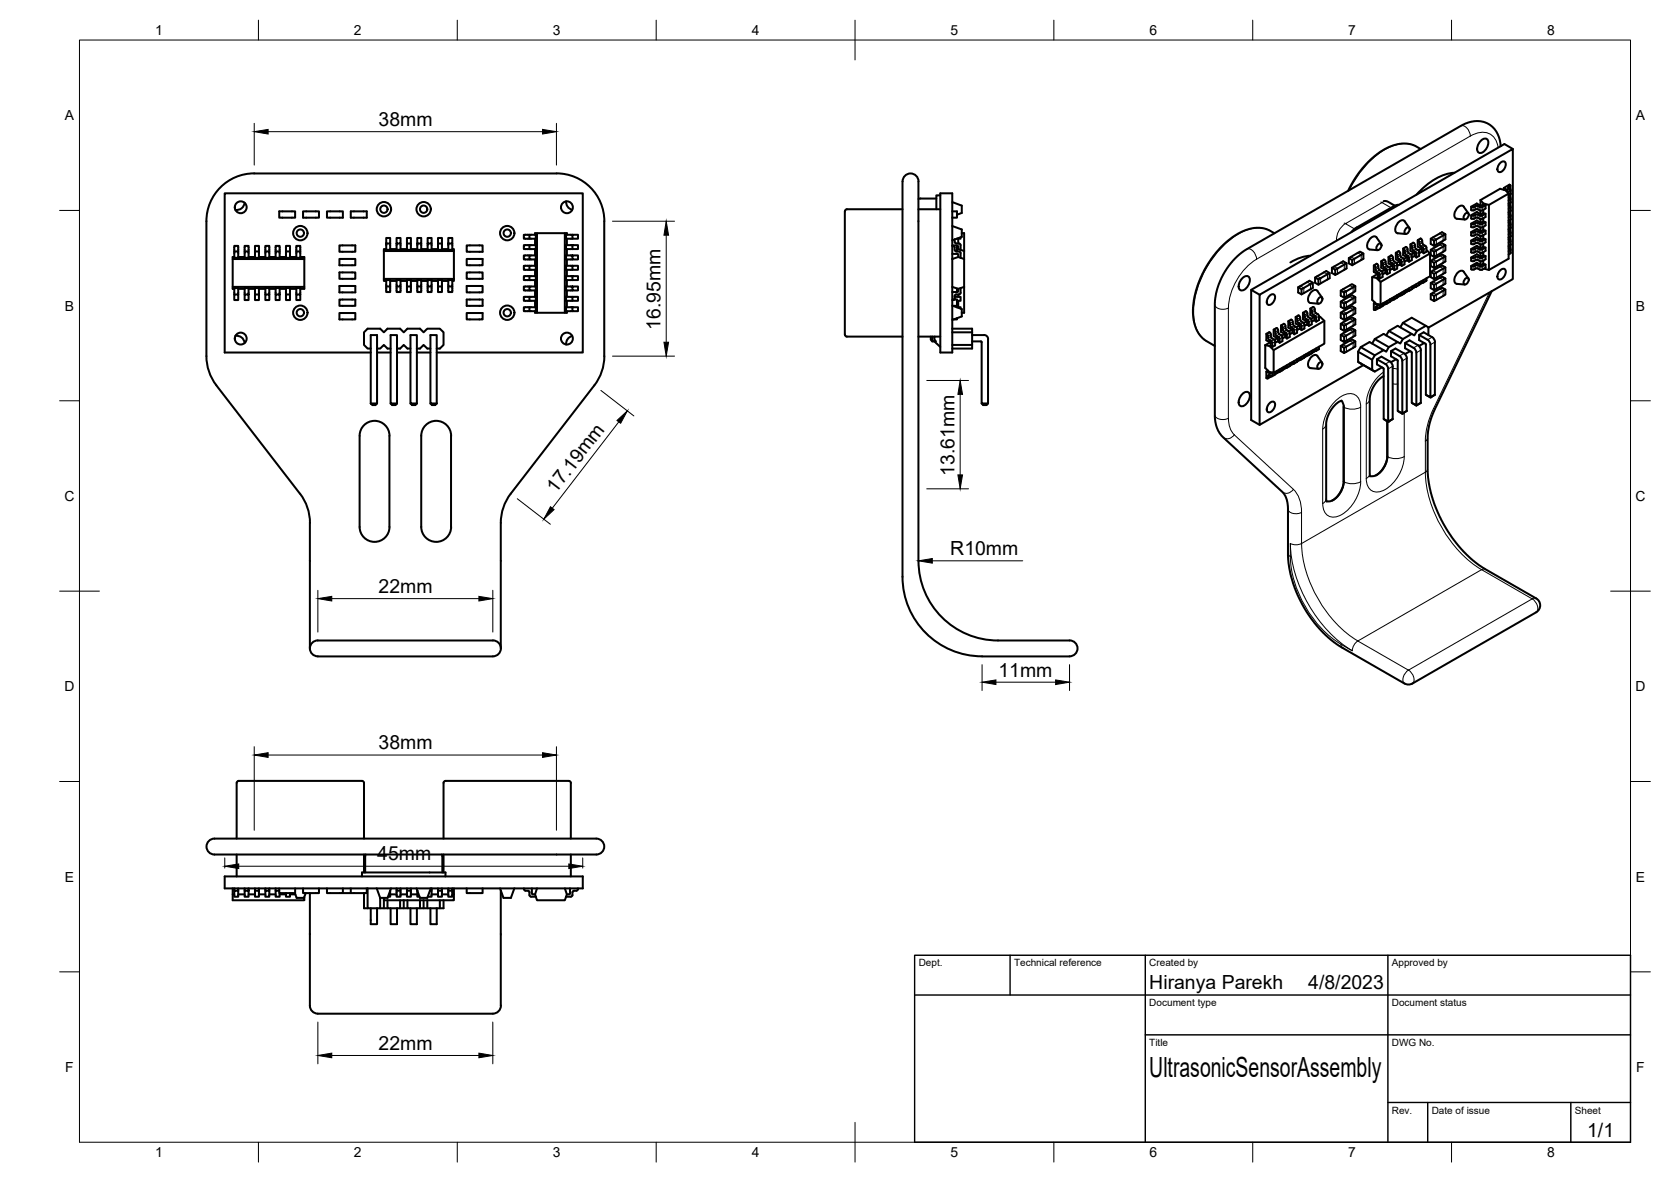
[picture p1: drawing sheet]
<svg xmlns="http://www.w3.org/2000/svg" width="420mm" height="297mm" viewBox="0 0 420 297" stroke-linecap="round" stroke-linejoin="round" font-family="sans-serif">
<defs><g id="words">
<text font-size="7" x="289" y="270.6">UltrasonicSensorAssembly</text>
<g font-size="4.9">
<text x="95.2" y="31.6">38mm</text>
<text x="166.1" y="82.9" transform="rotate(-90 166.1 82.9)">16.95mm</text>
<text x="240" y="119.5" transform="rotate(-90 240 119.5)">13.61mm</text>
<text x="139.8" y="124.1" transform="rotate(-52 139.8 124.1)">17.19mm</text>
<text x="239" y="139.5">R10mm</text>
<text x="95.2" y="149">22mm</text>
<text x="251" y="170">11mm</text>
<text x="95.2" y="188.3">38mm</text>
<text x="94.8" y="216.2">45mm</text>
<text x="289" y="248.5">Hiranya Parekh</text>
<text x="329" y="248.5">4/8/2023</text>
<text x="95.2" y="263.8">22mm</text>
<text x="399.1" y="285.7">1/1</text>
</g>
<g font-size="3.5">
<text x="39" y="8.8">1</text>
<text x="89" y="8.8">2</text>
<text x="139" y="8.8">3</text>
<text x="189" y="8.8">4</text>
<text x="239" y="8.8">5</text>
<text x="289" y="8.8">6</text>
<text x="339" y="8.8">7</text>
<text x="389" y="8.8">8</text>
<text x="16.3" y="30.2">A</text>
<text x="411.3" y="30.2">A</text>
<text x="16.3" y="78">B</text>
<text x="411.3" y="78">B</text>
<text x="16.2" y="125.9">C</text>
<text x="411.2" y="125.9">C</text>
<text x="16.2" y="173.7">D</text>
<text x="411.2" y="173.7">D</text>
<text x="16.3" y="221.6">E</text>
<text x="411.3" y="221.6">E</text>
<text x="16.4" y="269.4">F</text>
<text x="411.4" y="269.4">F</text>
<text x="39" y="290.8">1</text>
<text x="89" y="290.8">2</text>
<text x="139" y="290.8">3</text>
<text x="189" y="290.8">4</text>
<text x="239" y="290.8">5</text>
<text x="289" y="290.8">6</text>
<text x="339" y="290.8">7</text>
<text x="389" y="290.8">8</text>
</g>
<g font-size="2.5">
<text x="231" y="242.9">Dept.</text>
<text x="255" y="242.9">Technical reference</text>
<text x="289" y="242.9">Created by</text>
<text x="350" y="242.9">Approved by</text>
<text x="289" y="252.8">Document type</text>
<text x="350" y="252.8">Document status</text>
<text x="289" y="262.9">Title</text>
<text x="350" y="262.9">DWG No.</text>
<text x="350" y="279.9">Rev.</text>
<text x="360" y="279.9">Date of issue</text>
<text x="396" y="279.9">Sheet</text>
</g>
</g></defs>
<!-- layer: Visible -->
<g fill="none" stroke="#000" stroke-width=".51">
<path d="M357.2 37.5l-2.3-1.2-1.9-.2-2.8 .5-2.5 1.1-2.8 2.1-2.2 2.3-2.2 3.1-1.5 2.7M372.4 35.3a1 1 0 0 1 1.4-.4 1 1 0 0 1 .4 1.4l-.4 .9a1.62 1.62 0 0 1-2.1 1.1 2.4 2.4 0 0 1 .7-3zM377.3 36.7l-.2-1.6-.7-1.8-.8-1.1-1.3-1.1-1.3-.5-1.8-.2-1.7 .3-1.8 .7-55.1 31.8-2.2 1.9-2 2.4-1.5 2.8-1.1 3.4-.3 2.5v28.5l.2 2 .5 1.3 1.4 1.9 14.8 13.7 .9 1.2 .5 2.4v12.4l.7 4.7 .8 2.8 1.2 3 1.5 2.7 2 3.1 3.4 3.7 3.1 2.6 16.6 9.6M380.4 37.4l-2.1-1.2-63.7 36.6v32.8l2.1 1.2M61.5 51a2 2 0 0 1-2.3 1.7M70.2 53.1h4v1.6h-4zM76.2 53.1h4v1.6h-4zM82.2 53.1h4v1.6h-4zM88.2 53.1h4v1.6h-4zM133.1 59h1.6v1h-1.6zM133.1 59h-1.4v1h1.4M134.5 59v-.4h8v.4"/>
<path d="M134.5 60v1.6M135 58.6v20M142 58.6v20M142.4 50.6a2 2 0 0 0 1.5 2.1M142.5 60v1.6M143.9 59h1.4v1h-1.4v-1h-1.6v1h1.6M212.4 53.1v31M212.9 52.6h14M212.9 52.6l-.4 .2-.1 .3M230.9 52.6h5.5M231.4 49.9h4M231.4 49.9l-.5 .1"/>
<path d="M236.4 49.1h-1v3.5M236.4 48.6h3v40h-3zM239.4 56.8l2.4 .9v1.8l-2.4 .9M239.4 50.8l2.4 .9v1.8l-1.2 .5M239.4 53.1h1.2v1.6h-1.2M240.9 60v1.2M241.5 59.6v.4h-1M241.8 58.6h.6v6.5M320.4 58.6l-1.9-1-1.8-.4-2.5 .3-2.5 1-2.9 1.9-2.1 2-2.1 2.7-1.8 2.7-1.5 3.5-1 3.4-.3 2.5 .1 2.8 .5 2.3 .9 1.7 1.4 1.4 2.6 1.5M341.1 57.1l-1.3 1.2M347.9 50.5l1 .1 1.8 1.1M351.7 51.5l-1.4 .4-9.2 5.3"/>
<path d="M353.2 55.6l1.2 1.7M353.2 55.6a1.27 1.27 0 0 0-1.9 .7l-.4 .7a1.13 1.13 0 0 0 .6 1.6l2 .2M353.5 57.4l.8-.2a1.06 1.06 0 0 1-1 1.5 .92 .92 0 0 1 .2-1.3zM359.7 60l.9 .5v1.3l-.9-.5v-1.3l2.9-1.6 .8 .5-2.8 1.6M363.4 58.9v1.3l-2.8 1.6M365.7 43.4a14.4 14.4 0 0 0-9.5 5.5M366.3 55l2 .2M368 52l1.2 1.6M368.1 51.9a1.27 1.27 0 0 0-1.9 .7l-.4 .8a1.13 1.13 0 0 0 .5 1.6M368.4 53.8l.7-.3a1.06 1.06 0 0 1-.9 1.6 .92 .92 0 0 1 .2-1.3zM369.9 56.2l1.4-.8 .9 .5 .8-.2 .5 .1v.8l-1 .6-1.1-.4-1.2 .3-.3-.1zM369.9 58.3l1.4-.8 1.1 .6 .6-.3 .5 .2v.8l-1 .5-1.1-.4-1.2 .4-.3-.2z"/>
<path d="M369.9 52h.2M370.1 55h.5M370.1 52h.5M372.1 52.9h.6M372.2 51.7l-.9-.6-1.4 .9v.8l.2 .1 1.3-.4 .7 .4M372.2 51.6h.4M372.3 50.3l4.9-2.9 1.4 .4 .7 .8-4.9 2.9-1.4-.4zM372.3 50.3v1.4M372.3 52.9v.9M372.3 55.1v.8M372.3 57.2v.8M372.3 59.3v.9"/>
<path d="M373 53.6l-.6 .2-1.1-.5-1.4 .8v.8l.2 .1M373 53.6l.5 .1v.8l-1 .6-1.1-.4-.8 .3M373 51.1v.3M373 52.7v.9M373 54.8v.9M373 57v.8M373 59.1v.8M373 51.4l.5 .2M373 51.4l-.4 .3M373.5 58l-1 .5-1.1-.4-1 .4-.5-.2M373.5 55.8l-1 .6-1.1-.4-1 .3-.5-.1M373.5 53.7l-1 .5-1.1-.3-1 .3-.5-.1"/>
<path d="M373.5 51.6l-1 .5-1.1-.4-.8 .3M373.5 51.6v.8l-.8 .5M374.4 51.5v16.3M377.2 40.9a.77 .77 0 0 1 1.4 0 1.95 1.95 0 0 1-1.7 2.3 1.29 1.29 0 0 1 0-1.9zM378.1 47.2l.9 .5M379 47.9l-.2 .2M379 47.7v.2M379.2 47.1l.6-.4-.3-.3-1.4 .8v.5M379.2 47.4l.6 .4-.1 .2M379.3 47.1v.3M379.3 48.6v16.4l-4.9 2.8-1.3-.3M379.3 59.8l.5-.4-.1 1"/>
<path d="M379.3 57.7l.5-.4-.1 1M379.3 58.1l.5 .3-.1 .2M379.3 55.5l.5-.3-.1 .9M379.3 55.9l.5 .5-.5 .4M379.3 53.8l.5 .5-.5 .3M379.3 51.7l.5 .4-.5 .4M379.3 49.6l.5 .4-.5 .4M379.7 51.1l-.4 .2M379.7 48.9l-.4 .3M379.7 51.1l.1-.2-.1 1M379.7 48.9l.1-.1-.1 .9M379.8 58.6l-.5 .3"/>
<path d="M379.8 51l-.5 .2M379.8 48l-.7 .4M379.8 48.8l-.5 .3M379.8 53l-.5 .4M379.8 53l-.1 1M379.8 46.7l-.1 .9M379.9 58.5l-.1 .9-.5 .3M379.9 56.4l-.1 .8-.5 .4M379.9 50l-.2 .9M379.9 47.8l-.2 1M379.9 52.1v.8M379.9 54.2v.8"/>
<path d="M379.9 55l-.6 .4M379.9 52.9l-.6 .4M58.5 65.1h18M58.9 64.6h-.4v8h.4M58.9 74v-1.6h1v1.6h-1v1.4h1v-1.4M58.9 63.2h1v1.6h-1zM58.9 63.2v-1.4h1v1.4M59.9 64.6h1.6M59.9 72.6h1.6M61.5 74v-1.6h1v1.6h-1v1.4h1v-1.4M61.5 63.2h1v1.6h-1zM61.5 63.2v-1.4h1v1.4"/>
<path d="M62.5 64.6h1.6M62.5 72.6h1.6M64.1 74v-1.6h1v1.6h-1v1.4h1v-1.4M64.1 63.2h1v1.6h-1zM64.1 63.2v-1.4h1v1.4M65.1 64.6h1.6M65.1 72.6h1.6M66.7 74v-1.6h1v1.6h-1v1.4h1v-1.4M66.7 63.2h1v1.6h-1zM66.7 63.2v-1.4h1v1.4M67.7 64.6h1.6M67.7 72.6h1.6"/>
<path d="M69.3 74v-1.6h1v1.6h-1v1.4h1v-1.4M69.3 63.2h1v1.6h-1zM69.3 63.2v-1.4h1v1.4M70.3 64.6h1.6M70.3 72.6h1.6M71.9 74v-1.6h1v1.6h-1v1.4h1v-1.4M71.9 63.2h1v1.6h-1zM71.9 63.2v-1.4h1v1.4M72.9 64.6h1.6M72.9 72.6h1.6M74.5 74v-1.6h1v1.6h-1v1.4h1v-1.4M74.5 63.2h1v1.6h-1z"/>
<path d="M74.5 63.2v-1.4h1v1.4M75.5 64.6h1v7.5h-18M76.5 72.1v.5h-1M85.3 78.7h4v1.6h-4zM85.3 75.3h4v1.6h-4zM85.3 65.1h4v1.6h-4zM85.3 68.5h4v1.6h-4zM85.3 61.7h4v1.6h-4zM85.3 71.9h4v1.6h-4zM96.5 63.1v7M97.1 70.6h-.6v-.5h17.6v.5h-.4M97.1 62.6h-.6v.5h17.6v-.5h-.4"/>
<path d="M97.1 61.2v-1.4h1v1.4h-1v1.6h1v-1.6M97.1 70.4h1v1.6h-1zM97.1 72v1.4h1v-1.4M98.1 70.6h1.6M98.1 62.6h1.6M99.7 61.2v-1.4h1v1.4h-1v1.6h1v-1.6M99.7 70.4h1v1.6h-1zM99.7 72v1.4h1v-1.4M100.7 70.6h1.6M100.7 62.6h1.6M102.3 61.2v-1.4h1v1.4h-1v1.6h1v-1.6M102.3 70.4h1v1.6h-1z"/>
<path d="M102.3 72v1.4h1v-1.4M103.3 70.6h1.6M103.3 62.6h1.6M104.9 61.2v-1.4h1v1.4h-1v1.6h1v-1.6M104.9 70.4h1v1.6h-1zM104.9 72v1.4h1v-1.4M105.9 70.6h1.6M105.9 62.6h1.6M107.5 61.2v-1.4h1v1.4h-1v1.6h1v-1.6M107.5 70.4h1v1.6h-1zM107.5 72v1.4h1v-1.4M108.5 70.6h1.6"/>
<path d="M108.5 62.6h1.6M110.1 61.2v-1.4h1v1.4h-1v1.6h1v-1.6M110.1 70.4h1v1.6h-1zM110.1 72v1.4h1v-1.4M111.1 70.6h1.6M111.1 62.6h1.6M112.7 61.2v-1.4h1v1.4h-1v1.6h1v-1.6M112.7 70.4h1v1.6h-1zM112.7 72v1.4h1v-1.4M114.1 63.1v7M117.3 61.7h4v1.6h-4zM117.3 68.5h4v1.6h-4z"/>
<path d="M117.3 65.1h4v1.6h-4zM117.3 71.9h4v1.6h-4zM117.3 78.7h4v1.6h-4zM117.3 75.3h4v1.6h-4zM133.1 77.2h1.6v1h-1.6zM133.1 77.2h-1.4v1h1.4M133.1 74.6h1.6v1h-1.6zM133.1 74.6h-1.4v1h1.4M133.1 72h1.6v1h-1.6zM133.1 72h-1.4v1h1.4M133.1 69.4h1.6v1h-1.6zM133.1 69.4h-1.4v1h1.4"/>
<path d="M133.1 66.8h1.6v1h-1.6zM133.1 66.8h-1.4v1h1.4M133.1 64.2h1.6v1h-1.6zM133.1 64.2h-1.4v1h1.4M133.1 61.6h1.6v1h-1.6zM133.1 61.6h-1.4v1h1.4M134.5 78.2v.4h8v-.4M134.5 62.6v1.6M134.5 65.2v1.6M134.5 67.8v1.6M134.5 70.4v1.6M134.5 73v1.6"/>
<path d="M134.5 75.6v1.6M142.5 62.6v1.6M142.5 65.2v1.6M142.5 67.8v1.6M142.5 70.4v1.6M142.5 73v1.6M142.5 75.6v1.6M143.9 77.2h1.4v1h-1.4v-1h-1.6v1h1.6M143.9 74.6h1.4v1h-1.4v-1h-1.6v1h1.6M143.9 72h1.4v1h-1.4v-1h-1.6v1h1.6M143.9 69.4h1.4v1h-1.4v-1h-1.6v1h1.6M143.9 66.8h1.4v1h-1.4v-1h-1.6v1h1.6"/>
<path d="M143.9 64.2h1.4v1h-1.4v-1h-1.6v1h1.6M143.9 61.6h1.4v1h-1.4v-1h-1.6v1h1.6M239.4 76.8l2.4 .9v1.8l-2.4 .9M239.4 65.1l1.5-.5 1.5 .5v7l-1.5 .5-1.5-.5M239.4 61.8l.6 .2v.8M239.4 63.8l1.5 .1v.7M239.4 61.7h1.2v1.5M239.4 65.1h.1M239.4 75.4h.2M239.9 75.3h.7v1.6h-1M240 60.2h.1M240 74.6h1.5v1h-.9"/>
<path d="M240 75l-.4 .4M240 60.2v.6M240 74.4v.9M240.1 62.8l.3 .4h.9l.2 .4M240.1 60.8l.3 .4M240.4 61.2h.7l.4 .2v1.4M240.5 77.2h1v.4M240.6 80v.3h-.8M240.6 61.8l.3 .2v.6M240.6 62.6h.3M240.6 73h.3M240.6 72.5v.9"/>
<path d="M240.9 72.6v.7l-1.5 .1M240.9 62.6l1.5 .5M240.9 62.6l-.3 .1M240.9 74v.6M240.9 75.6v1.6M241.5 72.4v1.4l-.4 .2h-.9l-.1 .4M241.5 63.6v1.2M242.4 72.1v6.5h-.6M312.5 69.8a1 1 0 0 1 1.4-.3 1 1 0 0 1 .3 1.3l-.3 1a1.62 1.62 0 0 1-2.2 1 2.4 2.4 0 0 1 .8-3zM314.6 72.8l2.1 1.3M319.2 74.3a.77 .77 0 0 1 1.4 0 1.95 1.95 0 0 1-1.7 2.3 1.29 1.29 0 0 1 0-1.9zM325.8 79.7h.1"/>
<path d="M325.9 79.7l.3 .3 .1 1.1 .7 .4M327.3 72.7v1.3M327.6 78.6l.4 .4 .2 1 .6 .4M328.7 79.3v-.7l-.2-.3-.9 .3v1.6l1 .7 .1 .6M328.8 79.2l.2 .5M329 79.7l.8 .6v1.2l-.7 .4-.4-.4-.7 .4M329.5 77.5l.4 .6M329.5 64.3l-2.8 .6-2.3 1.1M329.9 78.1l.1 .9 .8 .5 .2 .3M330.1 71l-2.8 1.7-.9-.5 2.8-1.6 .9 .4v1.4l-2.8 1.6-.9-.5v-1.3M330.4 79.7l-.8 .4M330.9 78.7l.5 .3"/>
<path d="M330.9 78.7l-.6-1.5-.8 .3v1.7l1 .6v.6M330.9 79.9v.9M331.4 79l.2 .3v1.1l-.7 .4-.4-.4-.7 .4M331.5 70.2v1.4M331.6 74.9l.7-.2a1.06 1.06 0 0 1-.9 1.6 .92 .92 0 0 1 .2-1.4zM331.6 79.6h.3l1.1 1v5.8l-12.7 7.3M331.9 79.6l-.3 .2M332.4 74.8l-1.1-1.7a1.27 1.27 0 0 0-1.9 .7l-.4 .8a1.13 1.13 0 0 0 .5 1.6l2 .1M334.3 68.6l-2.8 1.6-.8-.4 2.8-1.7 .8 .5v1.3l-2.8 1.7-.8-.5v-1.3M334.9 67.3l.8 .5v1.3l-.8-.5v-1.3l2.8-1.6 .9 .5-2.9 1.6M337.1 78.6v1.3l.9 .5 2.8-1.7v-1.3l-.9-.5-2.8 1.7 .9 .5M337.1 73l.9 .5 2.8-1.6-.9-.5-2.8 1.6v1.3l.9 .5"/>
<path d="M338 76.3v1.3M338 79.1v1.3M338.6 66.2v1.3l-2.9 1.6M339.2 64.9l2.8-1.7 .8 .5-2.8 1.6zM340 65.3v1.4M340.8 74.7l-2.8 1.6-.9-.5 2.8-1.6 .9 .5v1.3l-2.8 1.6-.9-.5v-1.3M340.8 71.9v1.3l-2.8 1.6v-1.3M340.8 77.4l-2.8 1.7M342.8 63.7v1.3l-2.8 1.7-.8-.5v-1.3M345 69.6l1.1 .2M345.4 66.7l.4 .4 .1 .7 .3 .4M345.4 76.2l.9 .5 .2-.2"/>
<path d="M345.7 76l-.3 .2v1.6l.3 .1 .2-.2M346.1 68.2l.8 .6v1.2M346.1 77.1l.5 .3M346.1 77.1h-.2v.6M346.3 68.8l.2 .8M346.5 61.5l.7-.3a1.06 1.06 0 0 1-.9 1.6 .92 .92 0 0 1 .2-1.3zM346.6 66.9v.5M346.6 66.9l-.5-.6-.7 .4v1.6l.9 .5M346.6 77.3l-.8 .6M346.9 76.5v.8h-.2M347.1 70.9v5.7M347.3 61.3l-1.2-1.6a1.27 1.27 0 0 0-1.9 .6l-.3 .8a1.13 1.13 0 0 0 .5 1.6l2 .2"/>
<path d="M347.3 65.6l.1 .1M347.4 65.7l.3 .5M347.6 76.8l-.8 .6M347.6 76.3v.5l.1-.1M347.7 66.2v.5M347.7 76.2v.5M347.7 66.7l.2 .4 .8 .7 .1 1.1M348.2 67.8l-.7 .4M348.3 68.1v.4M348.4 66.3v-.7l-.3-.3-.1-.1-.7 .4v1.7l1.1 .8M348.4 76.3l-.8 .6M348.4 66.3l.3 .5 .7 .6 .1 1.1-.7 .4-.5-.4-.7 .4"/>
<path d="M348.8 75.7l-.2 .6-.6-.2M349.1 64.6l.4 .5M349.4 75.9l-.7 .4M349.5 75.2v.5M349.5 75.7l-.1 .2M349.5 65.2l.2 .8 .6 .4M349.5 75.2v.6M350 64.2h-.2l-.7 .4v1.6l1 .6 .1 .7M350 64.3l.6 1.4M350 66.7l-.7 .5M350.2 75.4l-.7 .4M350.3 75.2l-.1 .2"/>
<path d="M350.3 66.4l.3 .5M350.5 65.7l.8 .6v1.2l-.7 .4-.4-.4-.7 .4M350.6 74.6l-.1 .7-.6-.3M350.6 66.9v1M351 63.5l.4 .6M351.2 74.9l-.7 .4M351.3 74.2l-.1 .6M351.4 64.1v.7l.3 .3M351.4 74.1l-.1 .6 .7-.4M351.7 65.1l.6 .4 .1 .3M351.7 73.9l.6 .3 .1-.2M351.9 65.6l.1 .8"/>
<path d="M351.9 65.7l-.7 .4M352.1 64.2v-.7l-.3-.3-.1-.1-.7 .4v1.7l.9 .5M352.1 74.1l-.1 .2M352.1 64.2l.3 .4M352.4 64.7l.7 .6v1.1l-.7 .4-.4-.4-.7 .4M352.4 65.9v.9M352.4 73.5v.5M352.8 62.5l.4 .3v.7M353.1 73.1v.6l-.7 .5M353.2 73.1l-.1 .6 .7-.4M353.2 63.5l.2 .4 .6 .4M353.6 72.9l.3 .2v.2"/>
<path d="M353.7 62.1l-.2-.1-.7 .5v1.6l.9 .5M353.7 62.1l.2 .5M353.7 64.6l.2 .3M353.7 64.6l-.7 .5M353.9 64.9v.5M353.9 62.6v.5M353.9 63.1l.3 .5M354 64.3l.3 .5v1M354.2 63.6l.8 .6v1.2l-.7 .4-.4-.4-.8 .4M354.3 72.5l-.1 .6h-.2M354.6 61.4l.4 .4v.7M355 72.1v.6l-.8 .5"/>
<path d="M355 72v.6l.7-.4M355.1 62.4l.3 .5M355.3 63l.8 .5v1.2M355.4 71.8l.4 .3M355.5 63.5l-.9-.5v-1.6l.7-.4 .4 .4 .2 1 .9 .7v1.2l-.7 .4-.4-.4-.7 .4M355.5 63.5l.2 .3M355.6 63.6l-.8 .4M355.7 63.8v.5M355.8 72l-.1 .2M356.1 71.4v.6h-.3M356.5 60.4l.4 .3v.7l.3 .5M356.8 71v.5l.1-.1"/>
<path d="M356.8 71.5l-.8 .6M356.9 71v.4M357.2 61.9l.7 .6 .1 1.2M357.3 70.8l.4 .2M357.4 62.5l-.7 .4M357.6 60.5l-.4-.6-.7 .5v1.6l1 .6v.7M357.6 71l-.8 .6M357.6 60.5v.5M357.6 61l.3 .5M357.9 61.5l.5 .3M358 70.3l-.1 .7h-.2M358.4 61.8l.2 .3 .1 1.2-.7 .4-.5-.4-.7 .4"/>
<path d="M358.6 70.6l-.7 .4M358.7 62.8l.9 .9-12.5 7.2-1-1.1 .4-.2 .4 .4 .7-.4v-1.2l-.7-.6-.3-.5M358.7 69.9v.5M358.7 70.4l-.1 .2M359.6 63.7v5.7l-12.5 7.2-1-.2-1.1-1v-5.8l1.4-.7M359.7 65.6l.9 .4v1.3l-.9-.4v-1.3l2.9-1.7 .8 .5-2.8 1.6M359.7 62.8l.9 .5 2.8-1.7-.8-.5-2.9 1.7v1.3l.9 .5v-1.3M359.7 71.1l2.9-1.6 .8 .5-2.8 1.6zM359.7 73.9l.9 .5 2.8-1.6-.8-.5-2.9 1.6v1.3l.9 .5v-1.3M360.6 68.8v1.3M360.6 71.6v1.3M363.4 61.6v1.3l-2.8 1.7"/>
<path d="M363.4 67.2l-2.8 1.6-.9-.5 2.9-1.6 .8 .5v1.3l-2.8 1.6-.9-.5v-1.3M363.4 70v1.3l-2.8 1.6-.9-.5v-1.3M363.4 72.8v1.2l-2.8 1.7M363.4 64.4v1.3l-2.8 1.6M368 68.3l1.2 1.7M368.1 68.3a1.27 1.27 0 0 0-1.9 .7l-.4 .7a1.13 1.13 0 0 0 .5 1.6l2 .2M368.4 70.1l.7-.2a1.06 1.06 0 0 1-.9 1.5 .92 .92 0 0 1 .2-1.3zM369.9 60.5l1.4-.9 .9 .6 .8-.3 .5 .2v.8l-1 .5-1.1-.4-1.2 .4-.3-.1zM369.9 64.7l1.4-.8 1.1 .5 .6-.2 .5 .1v.9l-1 .5-1.1-.4-1.2 .4-.3-.2zM369.9 60.5l.5 .1 1-.4 .7 .4M369.9 66.8l.2 .1M369.9 64.7l.2 .1"/>
<path d="M369.9 62.6l.2 .1M370.1 66.9h.5M370.1 67.7h.5M370.1 64.8h.5M370.1 62.6h.5M372.1 63.5h.6M372.1 60.6h.6M372.2 62.3l-.9-.5-1.4 .8v.8l.2 .1 1.3-.3 .7 .3M372.2 62.3h.4M372.3 61.5v.8M372.3 63.6v.8M372.3 65.7v.9"/>
<path d="M373 66.3l-.8 .2-.9-.5-1.4 .8v.9h.2M373 62l.5 .2v.8l-.8 .5M373 66.3l.5 .2v.8l-1 .5-1.1-.4-.8 .3M373 61.2v.8M373 63.4v.8M373 65.5v.8M373 62l-.4 .3M373.5 66.5l-1 .5-1.1-.4-.8 .3M373.5 64.3l-1 .6-1.1-.4-.8 .3M373.5 62.2l-1 .5-1.1-.3-.8 .3M373.5 60.1l-.8 .5M375.1 73.2l-14.3 29.5-1 2.7-.7 2.7-.1 1.6v8.6l.2 2.9 1.1 4.3 1.8 4.4 2.8 4.9 3 3.7 2.5 2.4 2.3 1.6 13.6 7.9"/>
<path d="M377.2 67.9a.77 .77 0 0 1 1.4 0 1.95 1.95 0 0 1-1.7 2.3 1.29 1.29 0 0 1 0-1.9zM379.3 62.3l.5 .4-.1 .2M379.3 60.2l.5 .3-.1 .2M379.7 61.7l-.4 .2M379.7 61.7l.1-.2-.1 1M379.8 62.9l-.5 .2M379.8 60.8l-.5 .2M379.8 61.6l-.5 .2M379.9 60.6l-.2 1M379.9 62.7v.8M379.9 63.5l-.6 .5M54.4 96.8l21 27.3a12 12 0 0 1 2.5 7.3"/>
<path d="M59.2 84.4a2 2 0 0 1 2.3 1.8M93.2 88.6h-36.7v-40h90v40h-36.7M93.2 87.6h-.8l-.9-.9v-3.2l.9-.9h3.2l.9 .9 .9-.9h3.2l.9 .9 .9-.9h3.2l.9 .9 .9-.9h3.2l.9 .9v3.2l-.9 .9h-.8M93.2 84.2h1.6v17.2h-1.6zM94.8 87.6h.8l.9-.9 .9 .9h.8M94.8 88.6h3.4M98.2 84.2h1.6v17.2h-1.6zM99.8 87.6h.8l.9-.9 .9 .9h.8M99.8 88.6h3.4M103.2 84.2h1.6v17.2h-1.6zM104.8 87.6h.8l.9-.9 .9 .9h.8M104.8 88.6h3.4"/>
<path d="M108.2 84.2h1.6v17.2h-1.6zM143.9 84.4a2 2 0 0 0-1.5 2.2M149.4 96.8l-21 27.3a12 12 0 0 0-2.5 7.3M149.5 96.8a12 12 0 0 0 2.5-7.3l-.1-33.9a12 12 0 0 0-12-12h-76a12 12 0 0 0-12 12v33.9a12 12 0 0 0 2.5 7.3M212.4 84.1l.1 .2 .4 .3M212.9 84.6h14M230.9 84.6h5.5M234 84.6v.8l.4 .4M234.4 84.6v1.2h.9l-.4-.6 .1-.6M234.9 85.8l1.5 1.4M239.4 82.6h5v5h-5M239.4 83.5h5"/>
<path d="M239.4 86.7h5M244.4 84.2h3M247.4 84.2a.97 .97 0 0 1 1 1v16.2h-1.6v-15.5l-2.4-.1M312.5 98.9a1 1 0 0 1 1.4-.3 1 1 0 0 1 .3 1.3l-.3 1a1.62 1.62 0 0 1-2.2 1 2.4 2.4 0 0 1 .8-3zM318.1 86.7l1.1 .3 1.1 1v5.7l-1.1-.2-1.1-1zM318.4 93.4l.9 .5 .2-.4M318.4 83.9l.4 .5M318.8 93.1l-.4 .3v1.6l.4 .1 .1-.7M318.9 84.5v.4M318.9 84.9l1 1.3M319.3 83.6l-.2-.1-.7 .4v1.6l.9 .5M319.3 83.6l.2 .3 .2 1 .8 .5 .1 .4"/>
<path d="M319.3 86l.2 .8M319.3 86l-1.2 .7M319.5 94.7l-.7 .4M319.6 94.5l-.1 .2M319.9 94.4l-.1 .2-.8-.4-.1 .2M319.9 86.2v1M319.9 93.6v.8M320.3 82.8l.4 .6M320.6 85.8v1l-.7 .4-.4-.4-.3 .2M320.6 93.5v.5M320.6 94l-.8 .6M320.7 83.4v.5"/>
<path d="M320.7 93.5v.4M320.7 83.9l1 1.2M321 93.2l.6 .3 .1-.2M321.1 85l-.8-.5v-1.7l.7-.4 .3 .4 .2 1 .9 .8 .1 1.1-.7 .4-.5-.4-.7 .4M321.1 85l.2 .3M321.2 85l-.8 .4M321.3 93.6l-.7 .4 .1-.1M321.3 85.3v.4M321.4 93.4l-.1 .2M321.8 85.2v.9M321.8 92.8v.5M322.1 81.8l.4 .3 .1 .9 .2 .3"/>
<path d="M322.4 93.1l-.7 .4M322.5 92.4l-.1 .7M322.5 92.4v.6l.7-.4M322.8 83.3l.7 .6 .1 1.2M322.9 92.2l.4 .2M322.9 81.4l-.8 .4v1.6l1 .6 .1 .7M322.9 81.4l.3 .5M323 83.9l-.7 .5M323.2 92.4l-.1 .2M323.2 81.9l.2 .9 .6 .4M323.6 91.8l-.1 .6h-.2M323.9 80.7l.4 .4 .1 .9 .3 .3"/>
<path d="M324 83.2l.3 .5M324.1 83.3l.7-.4 .2 .7M324.2 92.1l-.7 .4M324.3 91.9l-.1 .1M324.3 83.7v1l-.7 .4-.4-.4-.7 .4M324.3 91.4v.5l.1-.2M324.4 91.3v.4M324.7 82.3l.4 .3M324.7 91.1l.4 .3M325.1 80.9l-.4-.6-.8 .4v1.6l.9 .6M325.1 91.3l-.8 .6M325.1 80.9v.5"/>
<path d="M325.1 81.3l1 1.3M325.1 82.5l.3 .5v1M325.4 90.7v.6l-.2 .1M326.1 90.8l-.8 .6M326.1 82.6v1l-.7 .4-.4-.4-.7 .4M326.2 90.3l-.1 .6v-.6M326.6 90.1l.4 .2M326.7 81.8l-.7 .4M326.8 82.1v.5M326.9 90.3l-.8 .6M326.9 80.3v-.7l-.3-.3-.8 .4v1.6l.9 .5 .1 .3M326.9 80.3l1.1 1.3"/>
<path d="M327 81.5l.3 .5v1M327.3 89.7l-.1 .6h-.2M327.9 89.9l-.7 .4M328 89.7l-.1 .2M328 81.6v1l-.7 .4-.5-.4-.7 .4M328 89.2v.6M328.4 89l.6 .3 .1-.2M328.5 80.8l-.7 .4M328.7 89.4l-.7 .4M328.7 89.2v.2M328.8 80.4l.3 .5M329.1 80.9v1"/>
<path d="M329.1 88.6v.5M329.5 92.5l2 .2M329.7 88.9l-.7 .4M329.8 88.2l-.1 .7M329.9 88.2l-.1 .5 .7-.3M330.2 88l.5 .2M330.6 88.1l-.1 .2M330.9 87.6v.4M331 88l-.3 .2M331.3 89.5l1.1 1.6M331.3 89.5a1.27 1.27 0 0 0-1.9 .6l-.4 .8a1.13 1.13 0 0 0 .5 1.6M331.6 87.8l-.7 .4"/>
<path d="M331.6 91.3l.7-.3a1.06 1.06 0 0 1-.9 1.6 .92 .92 0 0 1 .2-1.3zM331.6 87.1v.7M333 80.6l-12.7 7.4M337.1 84.1l.9 .5 2.8-1.6-.9-.5-2.8 1.6v1.4l.9 .4v-1.3M337.1 81.4l2.8-1.7 .9 .5-2.8 1.7zM338 81.9v1.2M338 87.4v1.3M340.8 85.8l-2.8 1.6-.9-.5 2.8-1.6 .9 .5v1.3l-2.8 1.6-.9-.5v-1.3M340.8 80.2v1.3l-2.8 1.6-.9-.4v-1.3M340.8 83v1.3l-2.8 1.6M341.5 91l4.2 2.4M341.5 88.4l3.5 2"/>
<path d="M342.1 87.2l3.6 2.1 2.2-1.3-3.5-2-2.3 1.2-.6 1.2v2.6l.6 .3M345.7 85.2l3.5 2 2.2-1.2-3.5-2.1-2.2 1.3-.7 1.1M345.7 89.3l-.7 1.1v2.6l.7 .4 1.8-1.1M346.2 90.3l2.1 1.2M347.9 94.5l-1 .7-1.2 1.5-.8 1.3-.5 1.9 .1 19.8M348.4 91.5l.5 .5 .1 .7v13.3l-1.1-.7v-12.6l-.1-.2M349.2 83.2l3.5 2 2.3-1.3-3.6-2-2.2 1.3-.6 1.1M349.2 87.2l-.6 1.2-.7-.4M349.5 90.8l-2.2-1.2-1.1 .7v1.3l1.6 .9M349.5 90.8l.5 .6 .2 .7M349.8 88.2l2.1 1.3 .6 .8 .1 13.6-1.1-.6v-12.6M350.2 92.1v13.2"/>
<path d="M351 90.3l-1.3 .7M351.5 90.7l-1.7-1.2v-1.3l1.1-.6 2.1 1.2 .7 .9v13.6M352.7 85.2l-.6 1.1-.7-.3M352.7 81.1l3.6 2.1M353.3 86.2l2.1 1.2M354.6 88.3l-1.3 .7M355 83.9l.6 .4 .7-1.1 2.2-1.3 .7 .4v1.9M355.4 87.4l.5 .5 .2 .8v13.2l-1.1-.7v-12.6l-1.7-1.1v-1.3l1.1-.7 2.4 1.5 .5 1M356.8 84.2l2.2 1.2 .6 .8 .1 13.7-1.2-.7v-12.6M357.3 88v13.2M358.1 86.2l-1.3 .8M358.4 86.4l.1 .2"/>
<path d="M358.5 81.9l-3.5-2.1-2.3 1.3-.6 1.2M358.5 99.2l1.2 .7 1.1-.7M359.2 82.3l21.2-12.2v-32.7l-63.7 36.7v32.7l26.1-15.1M360.1 84.7l-2.1-1.2-1.2 .7v1.3l1.6 .9M360.1 84.7l.5 .5 .2 .7M360.8 99.2l-1.1 .7M360.8 86v13.2M93.2 101.4l.4 .4h.8l.4-.4M98.2 101.4l.4 .4h.8l.4-.4M103.2 101.4l.4 .4h.8l.4-.4M108.2 101.4l.4 .4h.8l.4-.4M113.4 109.5v22.9"/>
<path d="M113.4 109.5a3.8 3.8 0 0 0-3.7-3.7 3.8 3.8 0 0 0-3.8 3.7v22.9M246.8 101.4l.4 .4h.8l.4-.4M319.2 101.3a.77 .77 0 0 1 1.4 0 1.95 1.95 0 0 1-1.7 2.3 1.29 1.29 0 0 1 0-1.9zM337.3 100.7l.4 .5 .2 .7v19.2a5.5 5.5 0 0 1-3.5 4.9l-.9-.1M337.4 100.7l-1 .4-1.2 1.2-1.1 1.8-.6 1.8v20.1M337.9 102v19.2l-.3 1.3-.7 1.3-.7 1-1.2 1M347.9 105.3l1.1 .7 1.2-.7M348.8 114.8v-9v9.4l-.3 1.1-.8 1.5-.8 1-1 .7M348.8 114.7a5.5 5.5 0 0 1-3.4 5l-.9-.1M350.2 105.3l-1.2 .7M351.5 103.3l1.1 .6 1.1-.6M353.7 103.3l-1.1 .6"/>
<path d="M355 101.2l1.1 .7 1.2-.7M356.1 101.9h.1M357.3 101.2l-1.2 .7M77.9 131.4v31.5M90.4 132.4v-22.9a3.8 3.8 0 0 1 3.8-3.7 3.8 3.8 0 0 1 3.7 3.7v22.9M90.4 132.4a3.8 3.8 0 0 0 3.8 3.8 3.8 3.8 0 0 0 3.7-3.8M105.9 132.4a3.8 3.8 0 0 0 3.8 3.8 3.8 3.8 0 0 0 3.7-3.8M125.9 131.4v31.5M386.3 150.4a2 2 0 0 1 0 3.5l-31.2 17.9M79.9 161h44M123.9 160.9a2 2 0 0 1 2 2 2 2 0 0 1-2 2l-44 .1a2.01 2.01 0 0 1-2-2.1 2.01 2.01 0 0 1 2-2M268.9 160.9a2.01 2.01 0 0 1 2 2.1 2.01 2.01 0 0 1-2 2l-22-.1a20 20 0 0 1-20-20v-98.3a2.34 2.34 0 0 1 2.6-2.9 2.66 2.66 0 0 1 1.4 2.9v94.4a20 20 0 0 0 20 20h18"/>
<path d="M355.1 171.8l-1.2 .2-.7-.2M52.5 211.3a5 5 0 0 1 3.4-.6h93a2.31 2.31 0 0 1 3 2.6 2.75 2.75 0 0 1-3 1.4h-94a2.25 2.25 0 0 1-2.3-.6 2.25 2.25 0 0 1-.4-2.4zM59.5 210.7v-14a1.13 1.13 0 0 1 1.5-.5h29a1.17 1.17 0 0 1 1.5 .5v14M59.5 214.7v5.5M91.5 214.7v4.6M92 214.7l-.2 4.6M111.1 214.7l.1 4.6M111.5 210.7v-14a1.13 1.13 0 0 1 1.5-.5h29a1.17 1.17 0 0 1 1.5 .5v14M111.5 214.7v4.6M143.5 214.7v5.5M56.5 220.2h90v3.1h-90zM58.5 223.3v2.9h18v-.7"/>
<path d="M58.5 224.8h.4M58.9 223.3v.5M59.9 223.3v.5h-1v1.5h1v-1.5M59.9 224.8h1.6M61.5 223.3v.5M62.5 223.3v.5h-1v1.5h1v-1.5M62.5 224.8h1.6M64.1 223.3v.5M65.1 223.3v.5h-1v1.5h1v-1.5M65.1 224.8h1.6M66.7 223.3v.5M67.7 223.3v.5h-1v1.5h1v-1.5"/>
<path d="M67.7 224.8h1.6M69.3 223.3v.5M70.2 223.3v1.1h4v-1.1M70.2 223.8h-.9v1.5h1v-.9M70.3 224.8h1.6M71.9 224.4v.9h1v-.9M72.9 224.8h1.4M74.1 224.4l.5 1.2h1.8l.5-1.2M76.2 223.3v1.1h4v-1.1M77.9 224.4v28.3M82.2 223.3v1.1h4v-1.1M86.2 224.4h2"/>
<path d="M88.2 223.3v1.1h4v-1.1M91 220.2v-.9h21v.9M91.5 224.4v3.8h.9M92.4 223.3v4.9h3.2v-2.6M93.2 228.2v4h1.6v-4M94.7 223.3l.9 2.3M95.6 228.2h1.8M96.5 226.2v2M97.4 226.2v2h3.2v-2M98.1 223.8v1.5h-.5M98.1 224.8h1.6M98.2 228.2v4h1.6v-4"/>
<path d="M98.3 223.3l-.8 2.3h-1.9M99.7 223.3v.5h1v-.5M99.7 223.8v1.5h1v-1.5M100.6 228.2h1.8M100.7 224.8h1.6M101.5 226.2v2M102.3 223.3v.5h1v-.5M102.3 223.8v1.5h1v-1.5M102.4 226.2v2h3.2v-2M103.2 228.2v4h1.6v-4M103.3 224.8h1.6M104.7 223.3l.9 2.3h1.8l.9-2.3"/>
<path d="M104.9 223.8v1.5h.6M106.5 226.2v2M107.4 226.2v2M108.2 228.2v4h1.6v-4M108.5 223.3v.5h-.4M108.5 223.8v1.5h-1M108.5 224.8h1.6M110.1 223.3v.5h1v-.5M110.1 223.8v1.5h1v-1.5M110.6 226.2v2M111.1 224.8h1.6M111.5 226.2v2h-5.9"/>
<path d="M112.7 223.3v.5h1v-.5M112.7 223.8v1.5h1v-1.5M113.7 224.8h.4v1.4h-17.6v-.6M114.1 223.3v1.5M117.3 223.3v1.1h4v-1.1M125.7 223.3l.9 2.3h1.9l.8-2.3M125.9 223.8v28.9M131.7 223.3v.1M131.7 223.4l.2 .4 1.2 .2 .2 1.3h1.4M133.7 223.3l.1 1.4 .7 .1M135 223.3l-.5 1.5 .5 1.4h7l.5-1.4-.5-1.5M142.3 225.3h1.2"/>
<path d="M143.3 223.3v1.4l-.8 .1M145.3 223.4l-.2 .4-1.1 .2-.1 1.1-.4 .2M145.3 223.3v.1M77.9 252.7a2 2 0 0 0 2 2M79.9 254.7h44M125.9 252.7a2 2 0 0 1-2 2"/>
<circle cx="60.5" cy="52.1" r="1.49"/>
<circle cx="75.5" cy="58.6" r="1.81"/>
<circle cx="75.5" cy="58.6" r=".92"/>
<circle cx="96.5" cy="52.6" r="1.81"/>
<circle cx="96.5" cy="52.6" r=".92"/>
<circle cx="106.5" cy="52.6" r="1.81"/>
<circle cx="106.5" cy="52.6" r=".92"/>
<circle cx="127.5" cy="58.6" r="1.81"/>
<circle cx="127.5" cy="58.6" r=".92"/>
<circle cx="142.5" cy="52.1" r="1.49"/>
<circle cx="75.5" cy="78.6" r="1.81"/>
<circle cx="75.5" cy="78.6" r=".92"/>
<circle cx="127.5" cy="78.6" r="1.81"/>
<circle cx="127.5" cy="78.6" r=".92"/>
<circle cx="60.5" cy="85.1" r="1.49"/>
<circle cx="142.5" cy="85.1" r="1.49"/>
</g>
<!-- layer: Visible Narrow -->
<g fill="none" stroke="#000" stroke-width=".25">
<path d="M356.2 36.8a8.4 8.4 0 0 0-8.7 1.2 24.3 24.3 0 0 0-8.2 9.7M367.3 31.6a2.17 2.17 0 0 1 2.4 2.2v.4M369.7 34.2l-53.7 30.9M369.7 34.2a4.6 4.6 0 0 1 5.9 .3l.9 1.6 .2 1M319.4 58a8.4 8.4 0 0 0-8.6 1.2 25 25 0 0 0-10.7 19.9 7.9 7.9 0 0 0 3.3 6.7M338 56.1l.3 .1a4.9 4.9 0 0 0-2.2 4.3M341.1 57.2l.4 .2M349.1 50.7a1.6 1.6 0 0 0-1.6 .2l-.4-.1M349.8 52.2l-2.3-1.3-9.2 5.3 2.3 1.3M350.3 51.9l.4 .2M360.3 59.7l.9 .5v1.3M362 58.7l.9 .5v1.3"/>
<path d="M370.1 52v.9M370.1 54.2v.8M370.1 56.3v.8M370.1 58.4v.8M370.6 52v.9M370.6 54.2v.8M370.6 56.3v.8M370.6 58.4v.8M371.1 51.8v.8M371.1 53.9v.8M371.1 56v.9M371.1 58.2v.8"/>
<path d="M371.6 51.8v.8M371.6 53.9v.8M371.6 56v.9M371.6 58.2v.8M372.1 52.1v.8M372.1 54.2v.8M372.1 56.3v.8M372.1 58.4v.9M372.7 52.1v.8M372.7 54.2v.8M372.7 56.3v.8M372.7 58.4v.9"/>
<path d="M379 47.7v.2M379.2 47.1v.3M379.7 46.8v.8M379.7 48.9v.9M379.7 51.1v.8M379.7 53.2v.8M379.7 55.3v.8M379.7 57.5v.8M379.7 59.6v.8M379.8 48v.8M379.8 50.1v.9M379.8 52.2v.9"/>
<path d="M379.8 54.4v.8M379.8 56.5v.8M379.8 58.6v.8M308.9 77.4v27.7M313.5 62.6a2.17 2.17 0 0 1 2.4 2.1l.1 .4M316 65.1a15.6 15.6 0 0 0-7.1 12.3 2.73 2.73 0 0 1-3.4-.5v-.3M326.6 79.3l-.7 .4M326.9 79.8l-.7 .4M327 71.9l.8 .5v1.3M328.5 78.3l-.7 .4M328.7 70.9l.8 .5v1.3M328.7 79.3l-.7 .4"/>
<path d="M328.7 78.8l-.7 .4M329 79.7l-.7 .4M330.3 77.2l-.7 .4M330.6 78.2l-.7 .4M330.6 77.7l-.7 .4M330.9 78.7l-.7 .4M331.2 69.4l.9 .5v1.3M331.4 79l-.7 .4M331.6 79.4l-.7 .5M332.9 68.4l.9 .5v1.3M335.5 67l.8 .5v1.3M337.2 66l.8 .5v1.3"/>
<path d="M337.7 72.7l.8 .5v1.3M337.7 75.5l.8 .5v1.3M337.7 78.3l.8 .4v1.4M339.4 74.5l.8 .5v1.3M339.4 71.7l.8 .5v1.3M339.4 77.3l.8 .5v1.3M339.7 64.5l.9 .5v1.3M341.4 63.5l.9 .5v1.3M346.1 77.1l-.2 .1M346.3 66.4l-.7 .4M346.5 76.6l-.2 .1M346.6 67.4l-.7 .4"/>
<path d="M346.6 77.3l-.7 .4M346.6 66.9l-.7 .4M346.9 67.8l-.8 .4M347.3 68.1l-.7 .4M347.6 68.6l-.7 .4M347.6 76.8l-.7 .4M348.1 65.3l-.7 .4M348.4 66.3l-.7 .4M348.4 76.3l-.7 .4M348.4 65.8l-.7 .4M348.7 66.8l-.7 .4M349.2 67.1l-.7 .4"/>
<path d="M349.5 75.7l-.7 .4M349.5 67.5l-.7 .5M350 64.2l-.8 .5M350.2 65.2l-.7 .4M350.2 75.2l-.7 .4M350.2 64.7l-.7 .5M350.5 65.7l-.7 .4M351 66l-.7 .4M351.3 74.7l-.7 .4M351.3 66.5l-.7 .4M351.8 63.2l-.7 .4M352.1 64.2l-.7 .4"/>
<path d="M352.1 74.2l-.7 .4M352.1 63.7l-.7 .4M352.4 64.7l-.7 .4M352.9 64.9l-.8 .4M353.1 73.6l-.7 .4M353.1 65.4l-.7 .5M353.7 62.1l-.8 .4M353.9 62.6l-.7 .4M353.9 63.1l-.7 .4M353.9 73.1l-.7 .4M354.2 63.6l-.7 .4M354.7 63.9l-.7 .4"/>
<path d="M355 72.6l-.7 .4M355 64.4l-.7 .4M355.5 61.1l-.7 .4M355.8 61.6l-.8 .4M355.8 72l-.8 .4M355.8 62.1l-.8 .4M356 62.6l-.7 .4M356.6 62.8l-.8 .4M356.8 71.5l-.7 .4M356.8 63.3l-.7 .4M357.3 60l-.7 .4M357.6 60.5l-.7 .4"/>
<path d="M357.6 61l-.7 .4M357.6 71l-.7 .4M357.9 61.5l-.7 .4M358.4 61.8l-.7 .4M358.7 62.3l-.7 .4M358.7 70.4l-.7 .5M360.3 65.2l.9 .5v1.3M360.3 62.4l.9 .5v1.3M360.3 68l.9 .5v1.3M360.3 70.8l.9 .5v1.3M360.3 73.6l.9 .4v1.4M362 61.5l.9 .5v1.3"/>
<path d="M362 64.2l.9 .5v1.3M362 67l.9 .5v1.3M362 69.8l.9 .5v1.3M362 72.6l.9 .5v1.3M370.1 60.5v.8M370.1 62.7v.8M370.1 64.8v.8M370.1 66.9v.8M370.6 60.5v.8M370.6 62.7v.8M370.6 64.8v.8M370.6 66.9v.8"/>
<path d="M371.1 60.3v.8M371.1 62.4v.8M371.1 64.5v.9M371.1 66.7v.8M371.6 60.3v.8M371.6 62.4v.8M371.6 64.5v.9M371.6 66.7v.8M372.1 60.6v.8M372.1 62.7v.8M372.1 64.8v.8M372.1 67v.8"/>
<path d="M372.7 60.6v.8M372.7 62.7v.8M372.7 64.8v.8M372.7 67v.8M374.5 73.5l-14.1 29.2M379.7 61.7v.8M379.8 60.8v.8M379.8 62.9v.8M319.1 94.3l-.2 .1M319.3 83.6l-.7 .4M319.5 93.8l-.2 .1M319.6 94.5l-.7 .4"/>
<path d="M319.6 84.5l-.7 .4M319.6 84.1l-.7 .4M319.8 85l-.7 .4M320.3 85.3l-.7 .4M320.6 94l-.7 .4M320.6 85.8l-.7 .4M321.1 82.5l-.7 .4M321.4 93.5l-.7 .4M321.4 83.5l-.7 .4M321.4 83l-.7 .4M321.7 84l-.7 .4M322.2 84.3l-.7 .4"/>
<path d="M322.5 92.9l-.7 .4M322.5 84.8l-.7 .4M322.9 81.4l-.7 .5M323.2 92.4l-.7 .4M323.2 82.4l-.7 .4M323.2 81.9l-.7 .4M323.5 82.9l-.7 .4M324 83.2l-.7 .4M324.3 91.9l-.7 .4M324.3 83.7l-.7 .4M324.8 80.4l-.7 .4M325.1 81.4l-.7 .4"/>
<path d="M325.1 80.9l-.7 .4M325.1 91.3l-.7 .4M325.4 81.9l-.7 .4M325.8 82.1l-.7 .5M326.1 90.8l-.7 .4M326.1 82.6l-.7 .4M326.9 90.3l-.7 .4M326.9 80.3l-.7 .4M327.2 80.8l-.7 .4M327.7 81.1l-.7 .4M328 89.8l-.7 .4M328 81.6l-.7 .4"/>
<path d="M328.7 89.2l-.7 .4M329.5 80l-.7 .4M329.8 88.7l-.7 .4M329.8 80.5l-.7 .4M330.6 88.2l-.7 .4M331.6 87.6l-.7 .4M337.7 86.6l.8 .5v1.3M337.7 81l.8 .5v1.3M337.7 83.8l.8 .5v1.3M339.4 85.6l.8 .5v1.3M339.4 82.8l.8 .5v1.3M339.4 80.1l.8 .4v1.4"/>
<path d="M347.9 93.5a10.6 10.6 0 0 0-4.4 8M349.5 90.8l-1.2 .7M350.2 92.6l1.3 .2M350.2 92.1l-1.2 .6M350.2 96.5h1.3M353 88.8l-1.1 .7M353.7 90l-1.1 .7M356.6 86.8l-1.2 .6M357.3 88l-1.2 .7M360.1 84.7l-1.2 .7M360.8 86l-1.1 .6M305.5 104.3a2.18 2.18 0 0 0 3 1l.4-.2 .3 2.1 .5 1.2 .7 .9"/>
<path d="M310.3 109.3l14.9 13.7a7.7 7.7 0 0 1 2.1 5.8 2.73 2.73 0 0 1-3.4-.6l-.1-.3M310.4 109.2a1.92 1.92 0 0 1-2.8 .7M332.6 107.8v18.8M333.5 106.6a1.49 1.49 0 0 1-.9 1.2M337.9 102.2a4.1 4.1 0 0 0 4.2 .1 2.92 2.92 0 0 0-1.4-3.1 2.92 2.92 0 0 0-3.3 .4 10.5 10.5 0 0 0-4.8 8.2M342.1 102.3v18.8M343.5 101.5v18.8M344.4 119a1.49 1.49 0 0 1-.9 1.2M344.4 100.3a1.49 1.49 0 0 1-.9 1.2M348.8 114.7l.1 .1M353.1 114.8a10.2 10.2 0 0 1-5.6 8.6 2.82 2.82 0 0 1-3-.4 2.82 2.82 0 0 1-1-2.8M353.1 103.6v11.2l-1.8 .4h-1.3l-1.2-.4"/>
<path d="M358.4 118.7a31.2 31.2 0 0 0 14.1 24.5M358.4 110.9v7.8M358.4 118.7l-31.1 17.9M359 110l-.2 .5-.4 .4M359 117.9l-.2 .4-.4 .4M360.8 102.7h-.3a19.5 19.5 0 0 0-2.1 8.2M323.8 139l.2 .5 .4 .4M324.4 139.8a28.1 28.1 0 0 0 12.8 22.1l.1 .6 .3 .3M325.2 123a1.92 1.92 0 0 1-2.8 .6M327.3 128.8v7.8M327.3 136.6l-1.4 .3-1.5-.3v3.3M327.3 136.6a31.2 31.2 0 0 0 14.1 24.5l-1 1-.4 1.4a34.4 34.4 0 0 1-15.5-26.9"/>
<path d="M333.5 125.3a1.49 1.49 0 0 1-.9 1.2M337.9 121a4.1 4.1 0 0 0 4.2 .1 10.2 10.2 0 0 1-5.6 8.6 2.82 2.82 0 0 1-2.9-.4 2.82 2.82 0 0 1-1-2.8M373.5 143.1l-.4-.1-.6 .2M385.3 150.5l-12.8-7.3-31.1 17.9 12.7 7.3M385.3 150.5l-31.2 17.9M385.3 150.5a2.73 2.73 0 0 1 1.2 3.2l-.2 .2M386.3 150.4l-.5-.1-.5 .2M337.2 161.9l2.8 1.6M354.1 168.4a2.73 2.73 0 0 1 1.3 3.2l-.3 .2M354.2 168.4a2.73 2.73 0 0 0-1.3 3.2l.3 .2"/>
</g>
<!-- layer: Visible -->
<g fill="#000">
<circle cx="346.6" cy="77.3" r=".25"/>
<circle cx="348.4" cy="76.3" r=".25"/>
<circle cx="350.2" cy="75.2" r=".25"/>
<circle cx="352.1" cy="74.2" r=".25"/>
<circle cx="353.9" cy="73.1" r=".25"/>
<circle cx="355.8" cy="72" r=".25"/>
<circle cx="357.6" cy="71" r=".25"/>
<circle cx="319.6" cy="94.5" r=".25"/>
<circle cx="321.4" cy="93.5" r=".25"/>
<circle cx="323.2" cy="92.4" r=".25"/>
<circle cx="325.1" cy="91.3" r=".25"/>
<circle cx="326.9" cy="90.3" r=".25"/>
<circle cx="328.7" cy="89.2" r=".25"/>
<circle cx="330.6" cy="88.2" r=".25"/>
<circle cx="359.7" cy="99.9" r=".25"/>
<circle cx="349" cy="106" r=".25"/>
<circle cx="352.6" cy="103.9" r=".25"/>
</g>
<!-- layer: BORDER -->
<g fill="none" stroke="#000" stroke-width=".25">
<path d="M20 10.1h390v276.9h-390zM65 5.1v5M115 5.1v5M165 5.1v5M215 5.1v10M265 5.1v5M315 5.1v5M365 5.1v5M15 52.9h5M410 52.9h5M15 100.7h5M410 100.7h5"/>
<path d="M15 148.6h10M405 148.6h10M15 196.4h5M410 196.4h5M15 244.2h5M410 244.2h5M65 287v5M115 287v5M165 287v5M215 282.1v9.9M265 287v5M315 287v5"/>
<path d="M365 287v5"/>
</g>
<!-- layer: TITLEBLOCK -->
<path d="M230 240.1h180v46.9h-180zM230 250h180M254 240.1v9.9M288 240.1v46.9M349 240.1v46.9M288 260.1h122M349 277.1h61M359 277.1v9.9M395 277.1v9.9" fill="none" stroke="#000" stroke-width=".36"/>
<!-- layer: FD_Dimensions -->
<g fill="none" stroke="#000" stroke-width=".25">
<path d="M63.9 31v10.5M67.4 33.1h69M139.9 31v10.5M154 55.6h15.6M167.5 59.1v26.9M151.1 98.1l8.3 6.4M154 89.5h15.6M233 95.6h10.5M241.4 99.1v20.2M155.6 106l-16.7 21.7M130.1 125.3l8.3 6.4M233 122.8h10.5"/>
<path d="M79.9 148.3v10.5M83.4 150.4h37M123.9 148.3v10.5M234.4 140.9h22.8M246.9 167v6.5M250.4 171.4h15M268.9 167v6.5M63.9 187.6v21M67.4 189.7h69M139.9 187.6v21M56.5 215.6v2.6M60 217.7h83"/>
<path d="M146.5 215.6v2.6M79.9 256.8v10.5M123.9 256.8v10.5M83.4 265.2h37"/>
</g>
<g fill="#000" stroke="#000" stroke-width=".25">
<path d="M63.9 33.1l3.5-.6v1.2zM136.4 32.5l3.5 .6-3.5 .6zM167.5 55.6l.6 3.5h-1.2zM166.9 86h1.2l-.6 3.5zM241.4 95.6l.6 3.5h-1.1zM155.1 105.7l2.6-2.4-1.6 3.1zM240.9 119.3h1.1l-.6 3.5zM138.4 127.3l.9 .8-2.6 2.4zM79.9 150.4l3.5-.5v1.1zM120.4 149.9l3.5 .5-3.5 .6zM230.9 140.9l3.5-.5v1.1zM246.9 171.4l3.5-.5v1.1z"/>
<path d="M265.4 170.9l3.5 .5-3.5 .6zM63.9 189.7l3.5-.5v1.1zM136.4 189.2l3.5 .5-3.5 .6zM56.5 217.7l3.5-.6v1.2zM143 217.1l3.5 .6-3.5 .6zM79.9 265.2l3.5-.5v1.1zM120.4 264.7l3.5 .5-3.5 .6z"/>
</g>
<use href="#words"/>
</svg>
